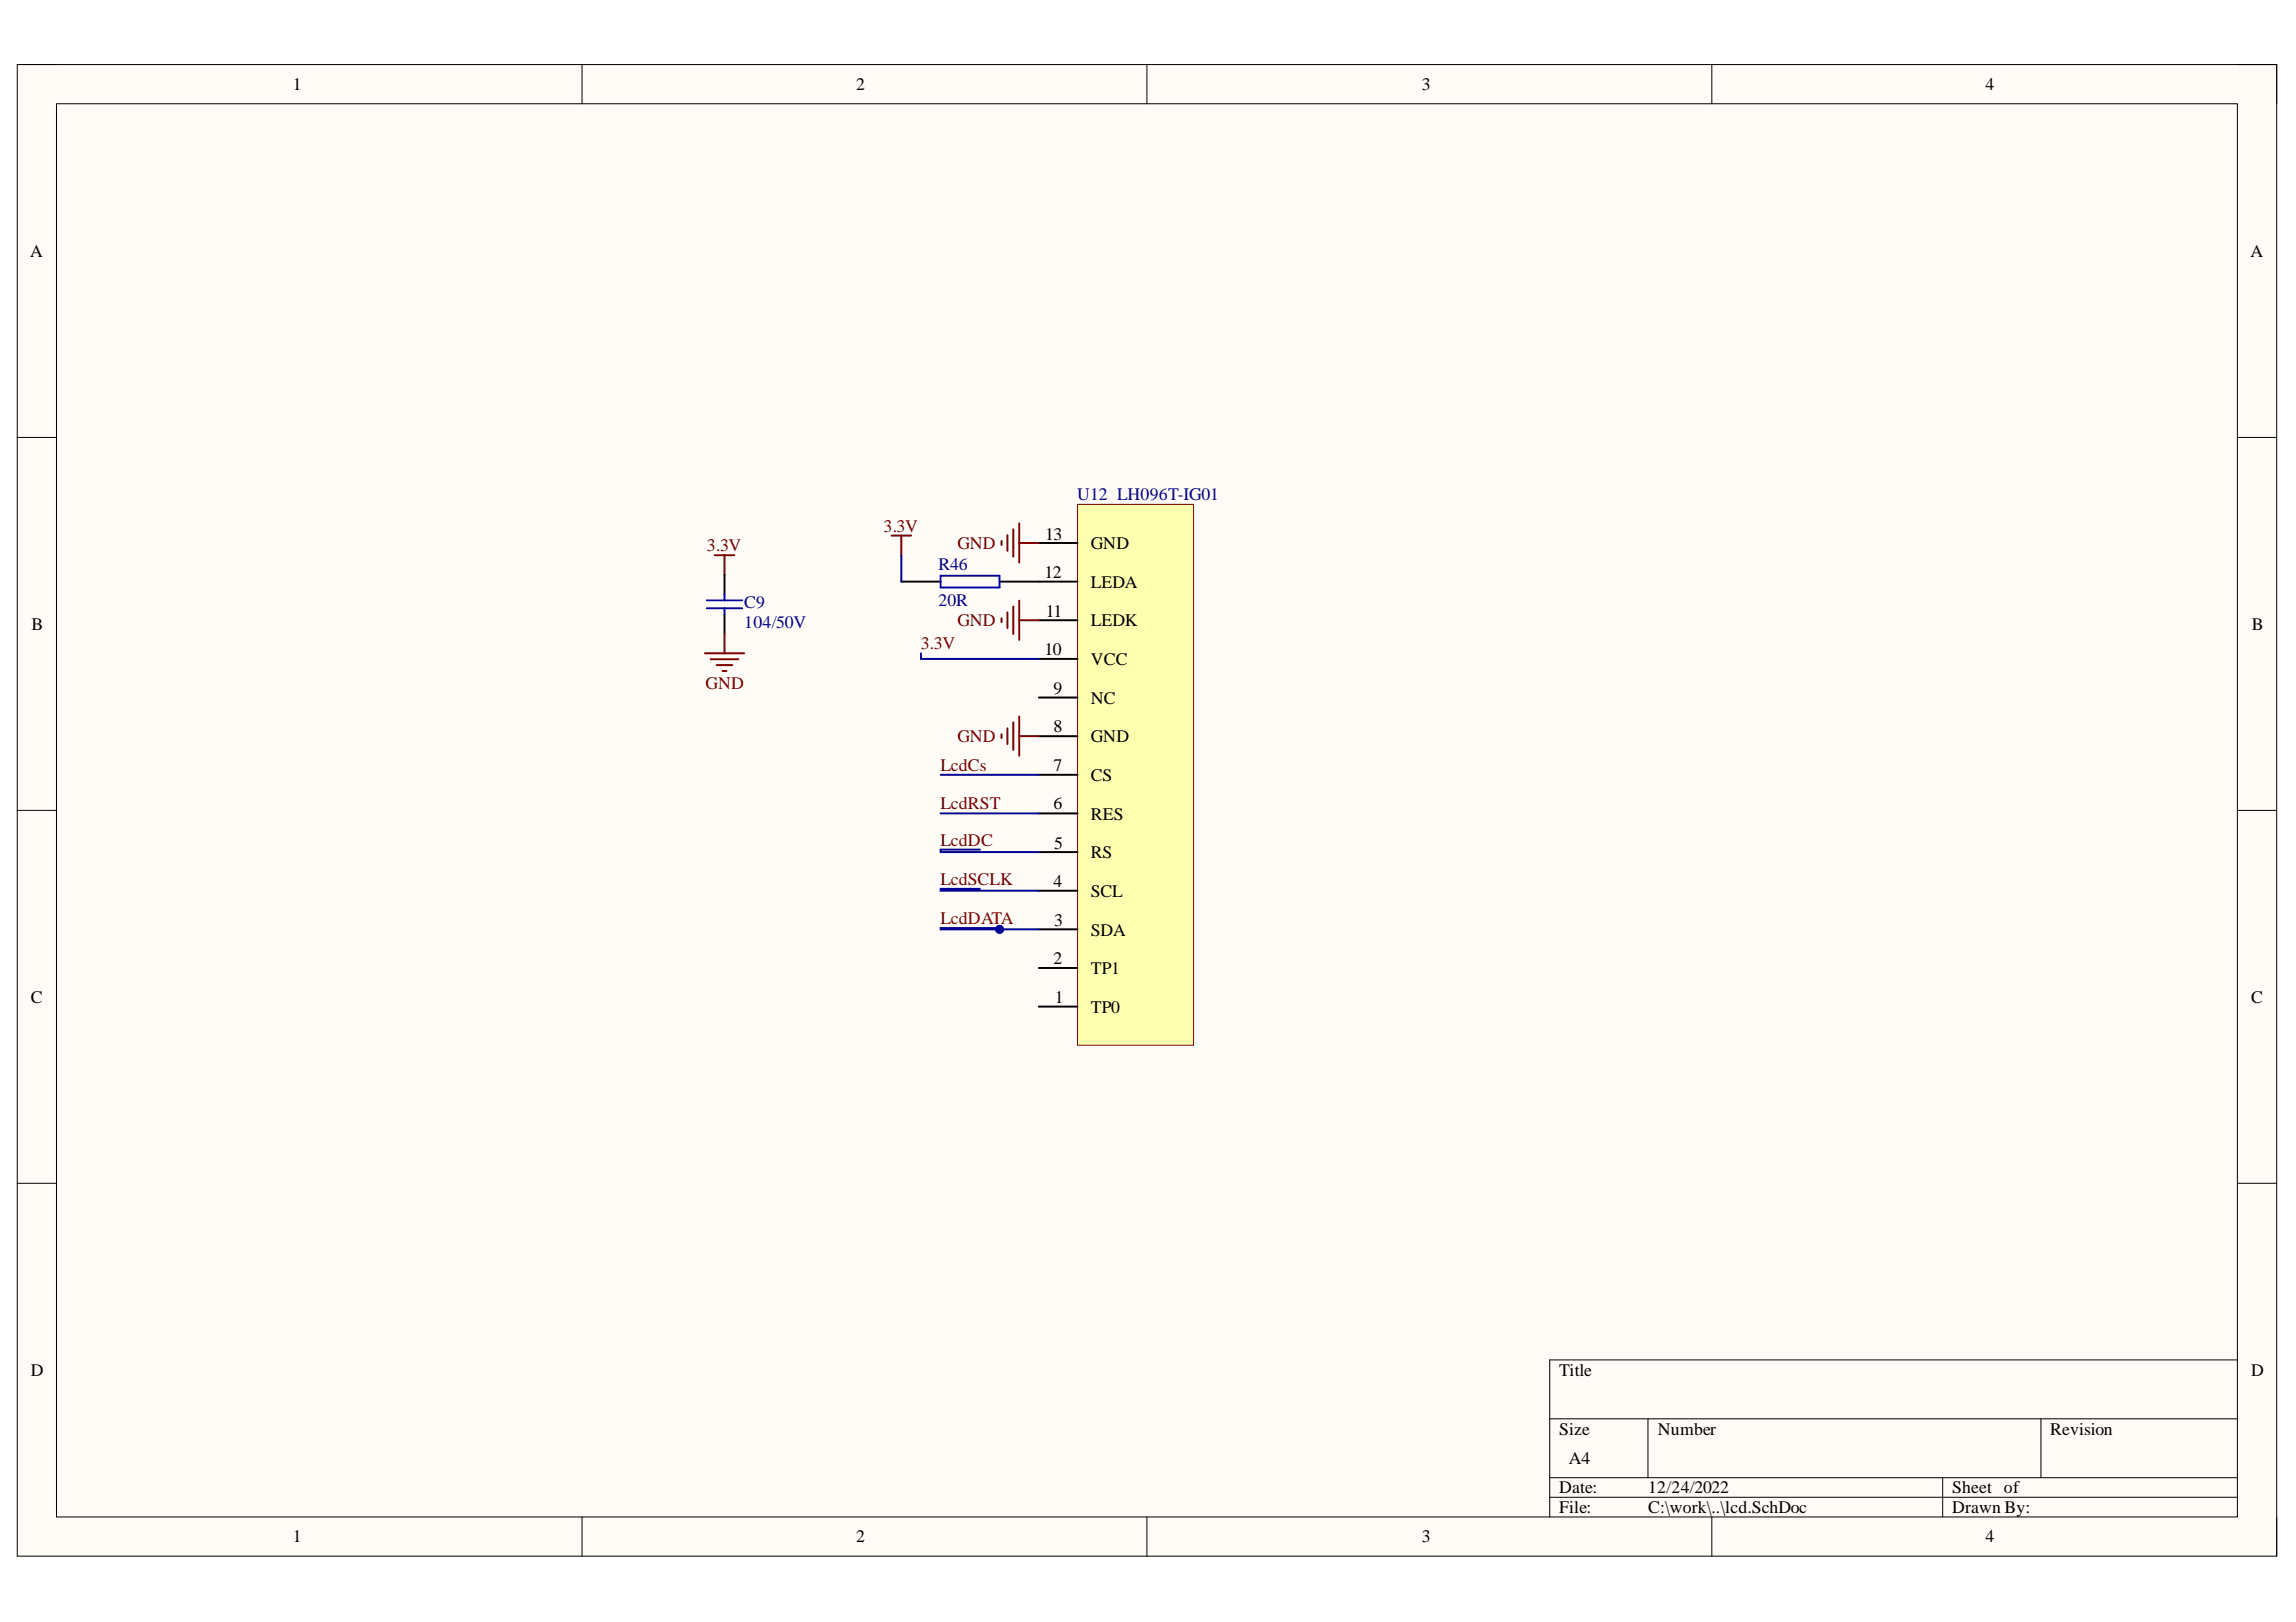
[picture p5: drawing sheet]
<svg xmlns="http://www.w3.org/2000/svg" width="297mm" height="210mm" viewBox="0 0 297 210" stroke-linecap="round" stroke-linejoin="round" font-family="sans-serif">
<defs><g id="words">
<g font-size="2.3">
<text x="37.9" y="11.7">1</text>
<text x="110.8" y="11.7">2</text>
<text x="183.9" y="11.7">3</text>
<text x="256.9" y="11.7">4</text>
<text x="3.9" y="33.3">A</text>
<text x="291.1" y="33.3">A</text>
<text x="135.2" y="69.8">13</text>
<text x="141.1" y="71.1">GND</text>
<text x="135.1" y="74.8">12</text>
<text x="141.1" y="76.1">LEDA</text>
<text x="4.1" y="81.5">B</text>
<text x="135.3" y="79.8">11</text>
<text x="141.1" y="81.1">LEDK</text>
<text x="291.3" y="81.5">B</text>
<text x="135.1" y="84.8">10</text>
<text x="136.3" y="89.8">9</text>
<text x="141.1" y="86.1">VCC</text>
<text x="136.3" y="94.8">8</text>
<text x="141.1" y="91.1">NC</text>
<text x="136.3" y="99.8">7</text>
<text x="141.1" y="101">CS</text>
<text x="141.1" y="96">GND</text>
<text x="136.3" y="104.7">6</text>
<text x="141.1" y="106.1">RES</text>
<text x="136.4" y="109.8">5</text>
<text x="141.1" y="111.1">RS</text>
<text x="136.3" y="114.8">4</text>
<text x="136.4" y="119.8">3</text>
<text x="141.1" y="116.1">SCL</text>
<text x="136.3" y="124.8">2</text>
<text x="141.1" y="121.1">SDA</text>
<text x="4" y="129.8">C</text>
<text x="136.5" y="129.8">1</text>
<text x="141.1" y="131">TP0</text>
<text x="141.1" y="126.1">TP1</text>
<text x="291.2" y="129.8">C</text>
<text x="4" y="178">D</text>
<text x="201.7" y="178">Title</text>
<text x="291.2" y="178">D</text>
<text x="201.7" y="185.7">Size</text>
<text x="214.5" y="185.7">Number</text>
<text x="265.2" y="185.7">Revision</text>
<text x="203" y="189.5">A4</text>
<text x="201.7" y="193.3">Date:</text>
<text x="201.7" y="195.8">File:</text>
<text x="213.2" y="193.3">12/24/2022</text>
<text x="213.2" y="195.8">C:\work\..\lcd.SchDoc</text>
<text x="252.6" y="193.3">Sheet of</text>
<text x="252.6" y="195.8">Drawn By:</text>
<text x="37.9" y="199.6">1</text>
<text x="110.8" y="199.6">2</text>
<text x="183.9" y="199.6">3</text>
<text x="256.9" y="199.6">4</text>
</g>
<g font-size="2.3" fill="#000080">
<text x="139.3" y="64.8">U12 LH096T-IG01</text>
<text x="121.4" y="73.8">R46</text>
<text x="96.3" y="78.7">C9</text>
<text x="96.3" y="81.2">104/50V</text>
<text x="121.4" y="78.4">20R</text>
</g>
<g font-size="2.3" fill="#800000">
<text x="91.5" y="71.4">3.3V</text>
<text x="114.3" y="68.8">3.3V</text>
<text x="123.9" y="71.1">GND</text>
<text x="123.9" y="81.1">GND</text>
<text x="91.3" y="89.2">GND</text>
<text x="119.1" y="84">3.3V</text>
<text x="121.7" y="99.8">LcdCs</text>
<text x="123.9" y="96">GND</text>
<text x="121.7" y="104.7">LcdRST</text>
<text x="121.7" y="109.5">LcdDC</text>
<text x="121.7" y="114.6">LcdSCLK</text>
<text x="121.7" y="119.6">LcdDATA</text>
</g>
</g></defs>
<path d="M2.2 8.4h292.3v193h-292.3z" fill-rule="evenodd" fill="#fffcf8"/>
<path d="M2.2 8.4h292.3v193h-292.3z" fill="none" stroke="#000" stroke-width=".13"/>
<path d="M7.3 13.4h282.2v182.9h-282.2z" fill-rule="evenodd" fill="#fffcf8"/>
<g fill="none" stroke="#000" stroke-width=".13">
<path d="M2.2 8.3h5.1M7.3 13.4h282.2v182.9h-282.2zM75.3 8.3v5.1M148.4 8.3v5.1M221.5 8.4v5M289.5 8.4h5v5M2.2 56.6h5.1M289.5 56.6h5M2.2 104.9h5.1M289.5 104.9h5M2.2 153.1h5.1M289.5 153.1h5"/>
<path d="M289.5 176h-89v20.3M75.3 196.3v5.1M148.4 196.3v5.1M200.5 183.6h89M200.5 191.2h89M200.5 193.8h89M213.2 183.6v7.6M221.5 196.3v5.1M251.3 191.2v5.1M264 183.6v7.6M294.5 196.3v5.1"/>
</g>
<path d="M139.4 65.3h15v70h-15z" fill-rule="evenodd" fill="#ffffb0"/>
<path d="M139.4 65.3h15v70h-15z" fill="none" stroke="#800000" stroke-width=".13"/>
<g fill="none" stroke="#000" stroke-width=".25">
<path d="M93.7 74.4v2.5M93.7 79.5v2.5M116.6 75.3h5.1M129.3 75.3h10.1M134.4 70.3h5M134.4 95.3h5M134.4 90.3h5M134.4 85.3h5M134.4 80.3h5M134.4 115.3h5M134.4 110.3h5M134.4 105.3h5"/>
<path d="M134.4 100.3h5M134.4 130.3h5M134.4 125.3h5M134.4 120.3h5"/>
</g>
<path d="M91.4 78.7h4.6M91.4 77.7h4.6M93.7 76.9v.8M93.7 78.7v.8M121.7 74.5h7.6v1.5h-7.6z" fill="none" stroke="#00f" stroke-width=".25"/>
<g fill="none" stroke="#800000" stroke-width=".25">
<path d="M92.5 71.8h2.5M93.7 71.8v2.6M115.3 69.3h2.6M116.6 69.3v2.5M129.6 70v.5M130.3 69.3v2M130.3 79.3v2M131.1 68.5v3.5M131.1 78.5v3.5M131.9 67.7v5.1M131.9 77.7v5.1M131.9 70.3h2.5"/>
<path d="M91.2 84.5h5.1M92 85.3h3.5M92.7 86.1h2M93.5 86.8h.5M93.7 82v2.5M129.6 80v.5M129.6 95v.5M130.3 94.3v2M131.1 93.5v3.5M131.9 92.7v5.1M131.9 95.3h2.5M131.9 80.3h2.5"/>
</g>
<path d="M121.7 105.3h12.7M121.7 100.3h12.7M126.8 109.9h-5.1v.4h12.7M126.8 115h-5.1v.3h12.7M129.3 120.3v-.2h-7.6v.2h12.7" fill="none" stroke="#000080" stroke-width=".25"/>
<circle cx="129.3" cy="120.3" r=".51" fill="#000080"/>
<circle cx="129.3" cy="120.3" r=".51" fill="none" stroke="#000080" stroke-width=".13"/>
<circle cx="129.3" cy="120.3" r=".51" fill="#000080"/>
<circle cx="129.3" cy="120.3" r=".51" fill="none" stroke="#000080" stroke-width=".13"/>
<path d="M116.6 71.8v3.5M119.1 84.5v.8h15.3" fill="none" stroke="#000080" stroke-width=".25"/>
<use href="#words"/>
</svg>
